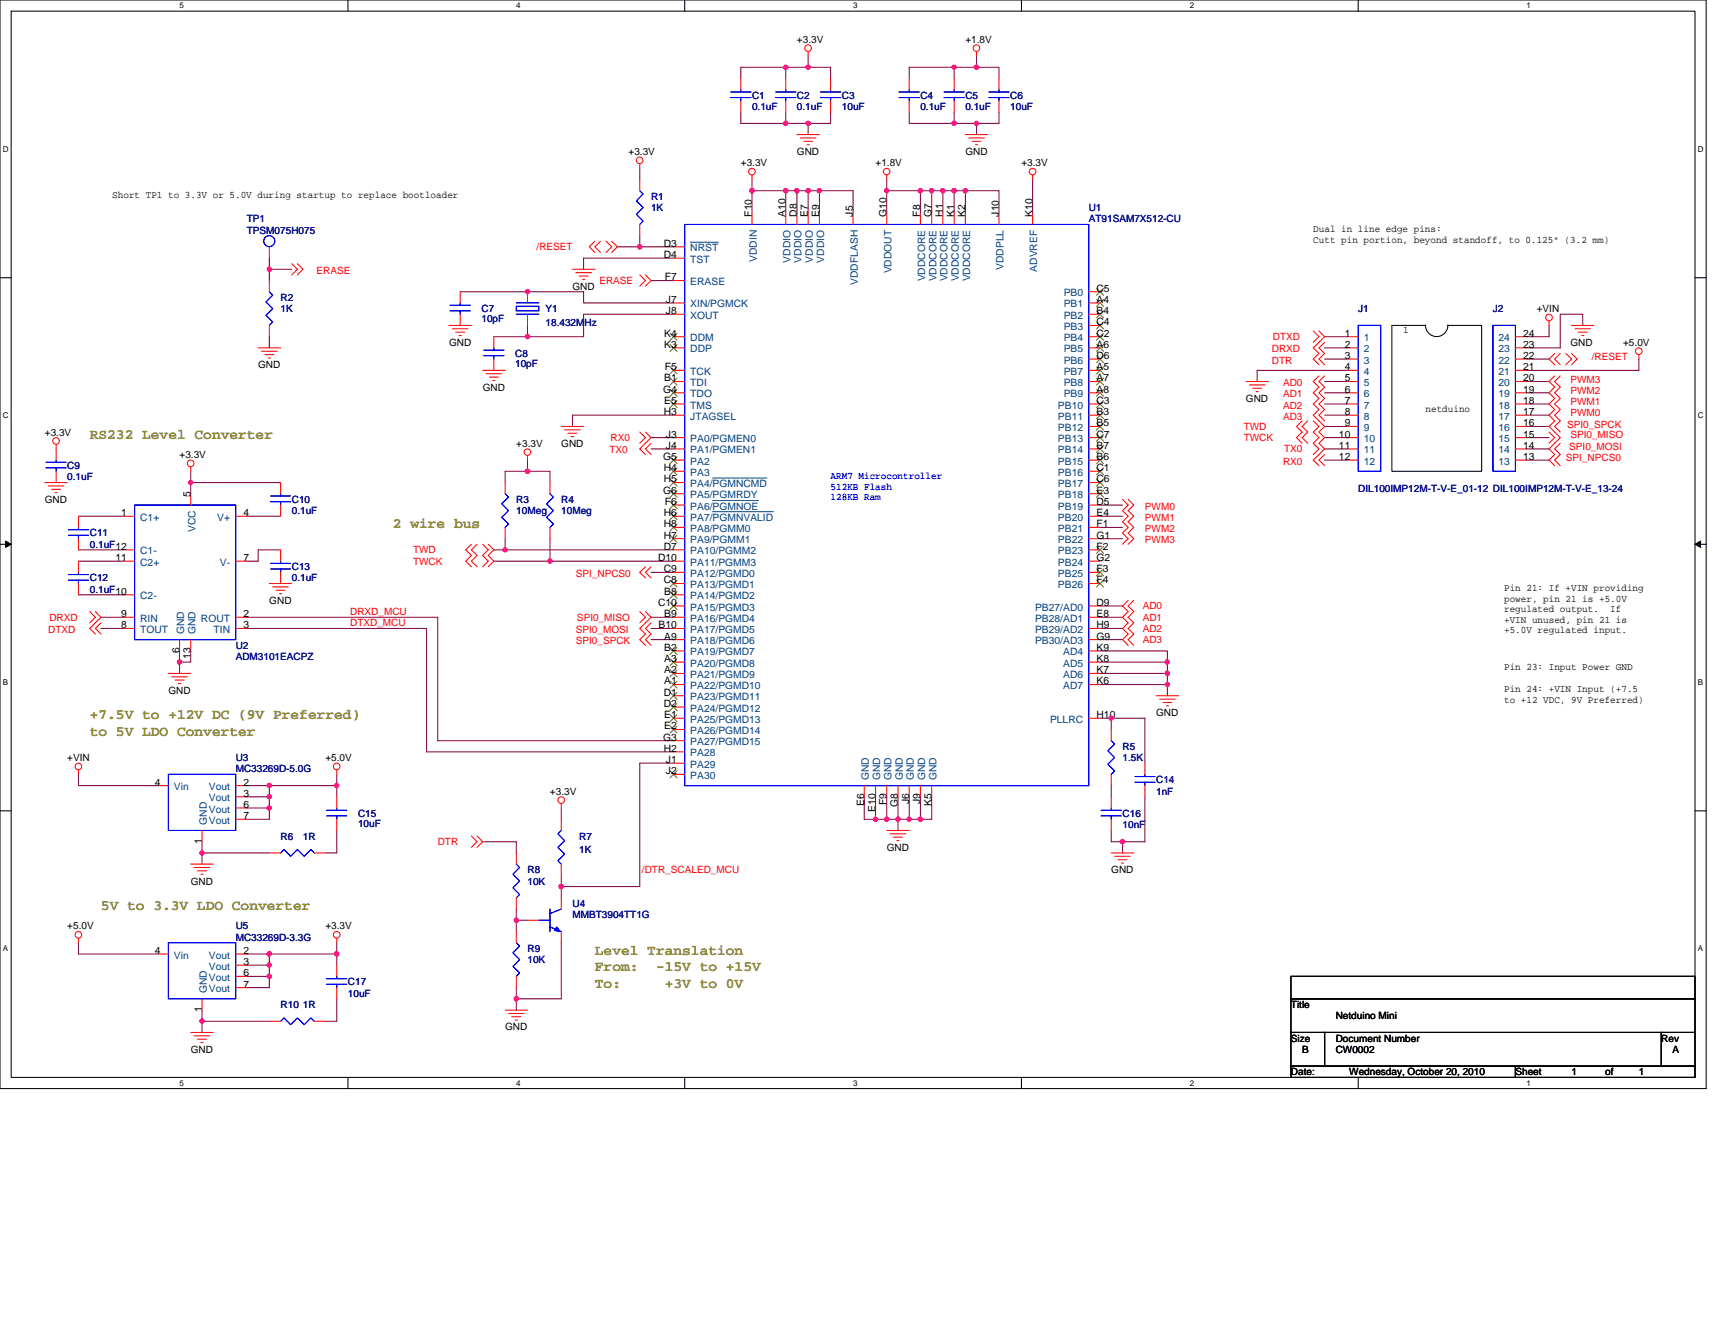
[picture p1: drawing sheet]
<svg xmlns="http://www.w3.org/2000/svg" width="279mm" height="216mm" viewBox="0 0 279 216" stroke-linecap="round" stroke-linejoin="round" font-family="sans-serif">
<defs><g id="words">
<g font-size="2.4" fill="#808000">
<text x="14.6" y="71.5">RS232 Level Converter</text>
<text x="64" y="86.1">2 wire bus</text>
<text x="14.6" y="117.2">+7.5V to +12V DC (9V Preferred)</text>
<text x="14.6" y="119.9">to 5V LDO Converter</text>
<text x="16.4" y="148.3">5V to 3.3V LDO Converter</text>
<text x="96.9" y="155.6">Level Translation</text>
<text x="96.9" y="158.3">From:</text>
<text x="96.9" y="161">To:</text>
<text x="106.9" y="158.3">-15V to +15V</text>
<text x="108.3" y="161">+3V to 0V</text>
</g>
<g font-size="1.7">
<text x="122.5" y="35.3" transform="rotate(-90 122.5 35.3)">F10</text>
<text x="128" y="35.3" transform="rotate(-90 128 35.3)">A10</text>
<text x="129.8" y="35.3" transform="rotate(-90 129.8 35.3)">D8</text>
<text x="131.6" y="35.3" transform="rotate(-90 131.6 35.3)">E7</text>
<text x="133.5" y="35.3" transform="rotate(-90 133.5 35.3)">E9</text>
<text x="139" y="35.3" transform="rotate(-90 139 35.3)">J5</text>
<text x="144.4" y="35.3" transform="rotate(-90 144.4 35.3)">G10</text>
<text x="149.9" y="35.3" transform="rotate(-90 149.9 35.3)">F8</text>
<text x="151.8" y="35.3" transform="rotate(-90 151.8 35.3)">G7</text>
<text x="153.6" y="35.3" transform="rotate(-90 153.6 35.3)">H1</text>
<text x="155.4" y="35.3" transform="rotate(-90 155.4 35.3)">K1</text>
<text x="157.2" y="35.3" transform="rotate(-90 157.2 35.3)">K2</text>
<text x="162.7" y="35.3" transform="rotate(-90 162.7 35.3)">J10</text>
<text x="168.2" y="35.3" transform="rotate(-90 168.2 35.3)">K10</text>
<text x="108.1" y="40.2">D3</text>
<text x="108.1" y="42">D4</text>
<text x="108.3" y="45.7">F7</text>
<text x="178.6" y="47.5">C5</text>
<text x="108.5" y="51.2">J8</text>
<text x="108.5" y="49.3">J7</text>
<text x="178.6" y="49.3">A4</text>
<text x="178.6" y="51.2">B4</text>
<text x="178.6" y="53">C4</text>
<text x="108.2" y="54.8">K4</text>
<text x="108.2" y="56.7">K3</text>
<text x="178.6" y="56.7">A6</text>
<text x="178.6" y="54.8">C2</text>
<text x="178.6" y="58.5">D6</text>
<text x="219.1" y="54.8">1</text>
<text x="219.1" y="56.7">2</text>
<text x="219.1" y="58.5">3</text>
<text x="248.2" y="58.5">22</text>
<text x="248.2" y="56.7">23</text>
<text x="248.2" y="54.8">24</text>
<text x="108" y="64">G4</text>
<text x="108.2" y="62.1">B1</text>
<text x="108.2" y="65.8">E5</text>
<text x="108.3" y="60.3">F5</text>
<text x="178.6" y="60.3">A5</text>
<text x="178.6" y="62.1">A7</text>
<text x="178.6" y="64">A8</text>
<text x="178.6" y="65.8">C3</text>
<text x="219.1" y="60.3">4</text>
<text x="219.1" y="62.1">5</text>
<text x="219.1" y="64">6</text>
<text x="219.1" y="65.8">7</text>
<text x="248.2" y="65.8">18</text>
<text x="248.2" y="64">19</text>
<text x="248.2" y="62.1">20</text>
<text x="248.2" y="60.3">21</text>
<text x="108.1" y="67.6">H3</text>
<text x="108.5" y="71.3">J3</text>
<text x="178.6" y="67.6">B3</text>
<text x="178.6" y="69.5">B5</text>
<text x="178.6" y="71.3">C7</text>
<text x="218.1" y="71.3">10</text>
<text x="219.1" y="67.6">8</text>
<text x="219.1" y="69.5">9</text>
<text x="248.2" y="71.3">15</text>
<text x="248.2" y="69.5">16</text>
<text x="248.2" y="67.6">17</text>
<text x="108" y="75">G5</text>
<text x="108.1" y="76.8">H4</text>
<text x="108.5" y="73.1">J4</text>
<text x="178.6" y="75">B6</text>
<text x="178.6" y="73.1">B7</text>
<text x="178.6" y="76.8">C1</text>
<text x="218.1" y="73.1">11</text>
<text x="218.1" y="75">12</text>
<text x="248.2" y="75">13</text>
<text x="248.2" y="73.1">14</text>
<text x="31.1" y="81" transform="rotate(-90 31.1 81)">5</text>
<text x="108" y="80.4">G6</text>
<text x="108.1" y="78.6">H5</text>
<text x="108.3" y="82.3">F6</text>
<text x="178.6" y="78.6">C6</text>
<text x="178.6" y="82.3">D5</text>
<text x="178.6" y="80.4">E3</text>
<text x="19.7" y="84.1">1</text>
<text x="39.7" y="84.1">4</text>
<text x="108.1" y="89.6">D7</text>
<text x="108.1" y="85.9">H8</text>
<text x="108.1" y="87.8">H7</text>
<text x="108.1" y="84.1">H6</text>
<text x="178.6" y="84.1">E4</text>
<text x="178.6" y="87.8">G1</text>
<text x="178.6" y="89.6">F2</text>
<text x="178.6" y="85.9">F1</text>
<text x="18.8" y="91.4">11</text>
<text x="39.7" y="91.4">7</text>
<text x="107.2" y="91.4">D10</text>
<text x="108.1" y="95.1">C8</text>
<text x="108.1" y="93.2">C9</text>
<text x="178.6" y="91.4">G2</text>
<text x="178.6" y="95.1">F4</text>
<text x="178.6" y="93.2">F3</text>
<text x="19.7" y="100.6">9</text>
<text x="39.7" y="100.6">2</text>
<text x="107.2" y="98.7">C10</text>
<text x="108.2" y="96.9">B8</text>
<text x="108.2" y="100.6">B9</text>
<text x="178.6" y="98.7">D9</text>
<text x="178.6" y="100.6">E8</text>
<text x="19.7" y="102.4">8</text>
<text x="29.2" y="106.4" transform="rotate(-90 29.2 106.4)">6</text>
<text x="31.1" y="107.4" transform="rotate(-90 31.1 107.4)">13</text>
<text x="39.7" y="102.4">3</text>
<text x="107.3" y="102.4">B10</text>
<text x="108.2" y="107.9">A3</text>
<text x="108.2" y="104.2">A9</text>
<text x="108.2" y="106">B2</text>
<text x="178.6" y="102.4">H9</text>
<text x="178.6" y="104.2">G9</text>
<text x="178.6" y="106">K9</text>
<text x="178.6" y="107.9">K8</text>
<text x="108.1" y="113.3">D1</text>
<text x="108.2" y="111.5">A1</text>
<text x="108.2" y="109.7">A2</text>
<text x="178.6" y="109.7">K7</text>
<text x="178.6" y="111.5">K6</text>
<text x="108.1" y="115.2">D2</text>
<text x="108.2" y="117">E1</text>
<text x="108.2" y="118.9">E2</text>
<text x="178.6" y="117">H10</text>
<text x="108" y="120.7">G3</text>
<text x="108.1" y="122.5">H2</text>
<text x="108.5" y="124.3">J1</text>
<text x="25.2" y="128">4</text>
<text x="39.7" y="128">2</text>
<text x="39.7" y="129.8">3</text>
<text x="39.7" y="131.6">6</text>
<text x="108.5" y="126.2">J2</text>
<text x="140.8" y="131.3" transform="rotate(-90 140.8 131.3)">E6</text>
<text x="144.4" y="131.2" transform="rotate(-90 144.4 131.2)">F9</text>
<text x="146.3" y="131.5" transform="rotate(-90 146.3 131.5)">G8</text>
<text x="148.1" y="131.1" transform="rotate(-90 148.1 131.1)">J6</text>
<text x="149.9" y="131.1" transform="rotate(-90 149.9 131.1)">J9</text>
<text x="151.8" y="131.3" transform="rotate(-90 151.8 131.3)">K5</text>
<text x="32.9" y="137.5" transform="rotate(-90 32.9 137.5)">1</text>
<text x="39.7" y="133.5">7</text>
<text x="142.6" y="132.3" transform="rotate(-90 142.6 132.3)">E10</text>
<text x="25.2" y="155.4">4</text>
<text x="39.7" y="155.4">2</text>
<text x="39.7" y="157.2">3</text>
<text x="39.7" y="159.1">6</text>
<text x="39.7" y="160.9">7</text>
<text x="32.9" y="165" transform="rotate(-90 32.9 165)">1</text>
</g>
<g font-size="1.7" fill="#004080">
<text x="112.5" y="41">NRST</text>
<text x="112.5" y="42.8">TST</text>
<text x="112.5" y="46.5">ERASE</text>
<text x="123.3" y="42.7" transform="rotate(-90 123.3 42.7)">VDDIN</text>
<text x="128.8" y="42.8" transform="rotate(-90 128.8 42.8)">VDDIO</text>
<text x="130.6" y="42.8" transform="rotate(-90 130.6 42.8)">VDDIO</text>
<text x="132.4" y="42.8" transform="rotate(-90 132.4 42.8)">VDDIO</text>
<text x="134.3" y="42.8" transform="rotate(-90 134.3 42.8)">VDDIO</text>
<text x="139.7" y="46.4" transform="rotate(-90 139.7 46.4)">VDDFLASH</text>
<text x="145.2" y="44.6" transform="rotate(-90 145.2 44.6)">VDDOUT</text>
<text x="150.7" y="45.9" transform="rotate(-90 150.7 45.9)">VDDCORE</text>
<text x="152.5" y="45.9" transform="rotate(-90 152.5 45.9)">VDDCORE</text>
<text x="154.4" y="45.9" transform="rotate(-90 154.4 45.9)">VDDCORE</text>
<text x="156.2" y="45.9" transform="rotate(-90 156.2 45.9)">VDDCORE</text>
<text x="158" y="45.9" transform="rotate(-90 158 45.9)">VDDCORE</text>
<text x="163.5" y="44" transform="rotate(-90 163.5 44)">VDDPLL</text>
<text x="169" y="44.3" transform="rotate(-90 169 44.3)">ADVREF</text>
<text x="112.5" y="51.9">XOUT</text>
<text x="112.5" y="50.1">XIN/PGMCK</text>
<text x="173.3" y="50.1">PB1</text>
<text x="173.3" y="51.9">PB2</text>
<text x="173.3" y="53.8">PB3</text>
<text x="173.3" y="48.3">PB0</text>
<text x="112.5" y="55.6">DDM</text>
<text x="112.5" y="57.4">DDP</text>
<text x="173.3" y="57.4">PB5</text>
<text x="173.3" y="55.6">PB4</text>
<text x="173.3" y="59.2">PB6</text>
<text x="222.2" y="55.6">1</text>
<text x="222.2" y="57.4">2</text>
<text x="222.2" y="59.2">3</text>
<text x="244.1" y="59.2">22</text>
<text x="244.1" y="57.4">23</text>
<text x="244.1" y="55.6">24</text>
<text x="112.5" y="62.9">TDI</text>
<text x="112.5" y="64.7">TDO</text>
<text x="112.5" y="61.1">TCK</text>
<text x="173.3" y="61.1">PB7</text>
<text x="173.3" y="62.9">PB8</text>
<text x="173.3" y="64.7">PB9</text>
<text x="222.2" y="61.1">4</text>
<text x="222.2" y="62.9">5</text>
<text x="222.2" y="64.7">6</text>
<text x="244.1" y="64.7">19</text>
<text x="244.1" y="62.9">20</text>
<text x="244.1" y="61.1">21</text>
<text x="112.5" y="66.6">TMS</text>
<text x="112.5" y="68.4">JTAGSEL</text>
<text x="172.4" y="68.4">PB11</text>
<text x="172.4" y="70.2">PB12</text>
<text x="172.4" y="66.6">PB10</text>
<text x="222.2" y="66.6">7</text>
<text x="222.2" y="68.4">8</text>
<text x="222.2" y="70.2">9</text>
<text x="244.1" y="70.2">16</text>
<text x="244.1" y="68.4">17</text>
<text x="244.1" y="66.6">18</text>
<text x="112.5" y="73.9">PA1/PGMEN1</text>
<text x="112.5" y="72.1">PA0/PGMEN0</text>
<text x="112.5" y="77.5">PA3</text>
<text x="112.5" y="75.7">PA2</text>
<text x="172.4" y="75.7">PB15</text>
<text x="172.4" y="73.9">PB14</text>
<text x="172.4" y="77.5">PB16</text>
<text x="172.4" y="72.1">PB13</text>
<text x="222.2" y="72.1">10</text>
<text x="222.2" y="73.9">11</text>
<text x="222.2" y="75.7">12</text>
<text x="244.1" y="75.7">13</text>
<text x="244.1" y="73.9">14</text>
<text x="244.1" y="72.1">15</text>
<text x="112.5" y="79.4">PA4/PGMNCMD</text>
<text x="112.5" y="81.2">PA5/PGMRDY</text>
<text x="112.5" y="83">PA6/PGMNOE</text>
<text x="172.4" y="79.4">PB17</text>
<text x="172.4" y="83">PB19</text>
<text x="172.4" y="81.2">PB18</text>
<text x="22.8" y="84.9">C1+</text>
<text x="31.8" y="86.7" transform="rotate(-90 31.8 86.7)">VCC</text>
<text x="35.4" y="84.9">V+</text>
<text x="112.5" y="86.7">PA8/PGMM0</text>
<text x="112.5" y="88.5">PA9/PGMM1</text>
<text x="112.5" y="84.9">PA7/PGMNVALID</text>
<text x="172.4" y="84.9">PB20</text>
<text x="172.4" y="88.5">PB22</text>
<text x="172.4" y="86.7">PB21</text>
<text x="22.8" y="92.2">C2+</text>
<text x="22.8" y="90.3">C1-</text>
<text x="35.8" y="92.2">V-</text>
<text x="112.5" y="95.8">PA13/PGMD1</text>
<text x="112.5" y="94">PA12/PGMD0</text>
<text x="112.5" y="90.3">PA10/PGMM2</text>
<text x="112.5" y="92.2">PA11/PGMM3</text>
<text x="172.4" y="92.2">PB24</text>
<text x="172.4" y="95.8">PB26</text>
<text x="172.4" y="94">PB25</text>
<text x="172.4" y="90.3">PB23</text>
<text x="22.8" y="101.3">RIN</text>
<text x="22.8" y="97.7">C2-</text>
<text x="32.7" y="101.3">ROUT</text>
<text x="112.5" y="97.7">PA14/PGMD2</text>
<text x="112.5" y="101.3">PA16/PGMD4</text>
<text x="112.5" y="99.5">PA15/PGMD3</text>
<text x="168.6" y="99.5">PB27/AD0</text>
<text x="168.6" y="101.3">PB28/AD1</text>
<text x="22.8" y="103.1">TOUT</text>
<text x="30" y="103.3" transform="rotate(-90 30 103.3)">GND</text>
<text x="31.8" y="103.3" transform="rotate(-90 31.8 103.3)">GND</text>
<text x="34.8" y="103.1">TIN</text>
<text x="112.5" y="105">PA18/PGMD6</text>
<text x="112.5" y="106.8">PA19/PGMD7</text>
<text x="112.5" y="103.1">PA17/PGMD5</text>
<text x="168.6" y="103.1">PB29/AD2</text>
<text x="168.6" y="105">PB30/AD3</text>
<text x="173.2" y="106.8">AD4</text>
<text x="112.5" y="112.3">PA22/PGMD10</text>
<text x="112.5" y="110.5">PA21/PGMD9</text>
<text x="112.5" y="108.6">PA20/PGMD8</text>
<text x="173.2" y="108.6">AD5</text>
<text x="173.2" y="110.5">AD6</text>
<text x="173.2" y="112.3">AD7</text>
<text x="112.5" y="114.1">PA23/PGMD11</text>
<text x="112.5" y="116">PA24/PGMD12</text>
<text x="112.5" y="117.8">PA25/PGMD13</text>
<text x="112.5" y="119.6">PA26/PGMD14</text>
<text x="171.1" y="117.8">PLLRC</text>
<text x="112.5" y="125.1">PA29</text>
<text x="112.5" y="123.3">PA28</text>
<text x="112.5" y="121.4">PA27/PGMD15</text>
<text x="28.3" y="128.8">Vin</text>
<text x="34" y="128.8">Vout</text>
<text x="34" y="130.6">Vout</text>
<text x="112.5" y="126.9">PA30</text>
<text x="141.6" y="127.1" transform="rotate(-90 141.6 127.1)">GND</text>
<text x="143.4" y="127.1" transform="rotate(-90 143.4 127.1)">GND</text>
<text x="145.2" y="127.1" transform="rotate(-90 145.2 127.1)">GND</text>
<text x="147.1" y="127.1" transform="rotate(-90 147.1 127.1)">GND</text>
<text x="148.9" y="127.1" transform="rotate(-90 148.9 127.1)">GND</text>
<text x="150.7" y="127.1" transform="rotate(-90 150.7 127.1)">GND</text>
<text x="152.5" y="127.1" transform="rotate(-90 152.5 127.1)">GND</text>
<text x="33.7" y="134.4" transform="rotate(-90 33.7 134.4)">GND</text>
<text x="34" y="132.4">Vout</text>
<text x="34" y="134.2">Vout</text>
<text x="28.3" y="156.2">Vin</text>
<text x="33.7" y="161.8" transform="rotate(-90 33.7 161.8)">GND</text>
<text x="34" y="156.2">Vout</text>
<text x="34" y="158">Vout</text>
<text x="34" y="159.8">Vout</text>
<text x="34" y="161.7">Vout</text>
</g>
<g font-size="1.6">
<text x="129.8" y="7">+3.3V</text>
<text x="157.3" y="7">+1.8V</text>
<text x="102.4" y="25.3">+3.3V</text>
<text x="120.7" y="27.1">+3.3V</text>
<text x="129.8" y="25.3">GND</text>
<text x="142.6" y="27.1">+1.8V</text>
<text x="157.3" y="25.3">GND</text>
<text x="166.4" y="27.1">+3.3V</text>
<text x="18.3" y="32.3">Short TP1 to 3.3V or 5.0V during startup to replace bootloader</text>
<text x="214" y="37.8">Dual in line edge pins:</text>
<text x="214" y="39.6">Cutt pin portion, beyond standoff, to 0.125&quot; (3.2 mm)</text>
<text x="93.3" y="47.2">GND</text>
<text x="250.4" y="50.8">+VIN</text>
<text x="42.1" y="60">GND</text>
<text x="73.2" y="56.3">GND</text>
<text x="228.6" y="54.3">1</text>
<text x="255.8" y="56.3">GND</text>
<text x="264.4" y="56.3">+5.0V</text>
<text x="78.6" y="63.6">GND</text>
<text x="203" y="65.5">GND</text>
<text x="7.3" y="71">+3.3V</text>
<text x="232.2" y="67.1">netduino</text>
<text x="29.3" y="74.6">+3.3V</text>
<text x="84.1" y="72.8">+3.3V</text>
<text x="91.4" y="72.8">GND</text>
<text x="7.3" y="81.9">GND</text>
<text x="43.9" y="98.4">GND</text>
<text x="245" y="96.4">Pin 21: If +VIN providing</text>
<text x="245" y="98.1">power, pin 21 is +5.0V</text>
<text x="245" y="99.8">regulated output.</text>
<text x="245" y="101.5">+VIN unused, pin 21 is</text>
<text x="262.3" y="99.8">If</text>
<text x="245" y="103.2">+5.0V regulated input.</text>
<text x="27.4" y="113">GND</text>
<text x="245" y="112.8">Pin 24: +VIN Input (+7.5</text>
<text x="245" y="109.2">Pin 23: Input Power GND</text>
<text x="188.4" y="116.7">GND</text>
<text x="245" y="114.5">to +12 VDC, 9V Preferred)</text>
<text x="11" y="124">+VIN</text>
<text x="53" y="124">+5.0V</text>
<text x="89.6" y="129.5">+3.3V</text>
<text x="144.5" y="138.6">GND</text>
<text x="181" y="142.3">GND</text>
<text x="31.1" y="144.1">GND</text>
<text x="11" y="151.4">+5.0V</text>
<text x="53" y="151.4">+3.3V</text>
<text x="82.3" y="167.9">GND</text>
<text x="210.3" y="164.2">Title</text>
<text x="217.6" y="166.1">Netduino Mini</text>
<text x="31.1" y="171.6">GND</text>
<text x="210.3" y="169.7">Size</text>
<text x="212.1" y="171.6">B</text>
<text x="217.6" y="169.7">Document Number</text>
<text x="217.6" y="171.6">CW0002</text>
<text x="270.7" y="169.7">Rev</text>
<text x="272.5" y="171.6">A</text>
<text x="210.3" y="175.2">Date:</text>
<text x="219.8" y="175.2">Wednesday, October 20, 2010</text>
<text x="246.9" y="175.2">Sheet</text>
<text x="256" y="175.2">1</text>
<text x="261.5" y="175.2">of</text>
<text x="267" y="175.2">1</text>
</g>
<g font-size="1.6" fill="#000080">
<text x="122.5" y="16.1">C1</text>
<text x="122.5" y="17.9">0.1uF</text>
<text x="129.8" y="16.1">C2</text>
<text x="129.8" y="17.9">0.1uF</text>
<text x="137.2" y="16.1">C3</text>
<text x="137.2" y="17.9">10uF</text>
<text x="149.9" y="16.1">C4</text>
<text x="149.9" y="17.9">0.1uF</text>
<text x="157.3" y="16.1">C5</text>
<text x="157.3" y="17.9">0.1uF</text>
<text x="164.6" y="16.1">C6</text>
<text x="164.6" y="17.9">10uF</text>
<text x="106.1" y="32.6">R1</text>
<text x="106.1" y="34.4">1K</text>
<text x="177.4" y="34.4">U1</text>
<text x="40.2" y="36.2">TP1</text>
<text x="40.2" y="38.1">TPSM075H075</text>
<text x="177.4" y="36.2">AT91SAM7X512-CU</text>
<text x="45.7" y="49">R2</text>
<text x="45.7" y="50.8">1K</text>
<text x="78.4" y="50.8">C7</text>
<text x="78.4" y="52.5">10pF</text>
<text x="88.9" y="50.8">Y1</text>
<text x="88.9" y="53">18.432MHz</text>
<text x="221.3" y="50.8">J1</text>
<text x="243.2" y="50.8">J2</text>
<text x="83.9" y="58.2">C8</text>
<text x="83.9" y="59.8">10pF</text>
<text x="11" y="76.5">C9</text>
<text x="11" y="78.3">0.1uF</text>
<text x="47.5" y="81.9">C10</text>
<text x="47.5" y="83.8">0.1uF</text>
<text x="84.1" y="81.9">R3</text>
<text x="84.1" y="83.8">10Meg</text>
<text x="91.4" y="81.9">R4</text>
<text x="91.4" y="83.8">10Meg</text>
<text x="221.3" y="80.1">DIL100IMP12M-T-V-E_01-12 DIL100IMP12M-T-V-E_13-24</text>
<text x="14.6" y="87.4">C11</text>
<text x="14.6" y="89.3">0.1uF12</text>
<text x="14.6" y="94.7">C12</text>
<text x="47.5" y="92.9">C13</text>
<text x="47.5" y="94.7">0.1uF</text>
<text x="14.6" y="96.6">0.1uF10</text>
<text x="38.4" y="105.7">U2</text>
<text x="38.4" y="107.5">ADM3101EACPZ</text>
<text x="38.4" y="124">U3</text>
<text x="38.4" y="125.8">MC33269D-5.0G</text>
<text x="182.9" y="122.2">R5</text>
<text x="182.9" y="124">1.5K</text>
<text x="188.4" y="127.7">C14</text>
<text x="188.4" y="129.5">1nF</text>
<text x="45.7" y="136.8">R6</text>
<text x="49.4" y="136.8">1R</text>
<text x="58.3" y="133.1">C15</text>
<text x="58.3" y="134.8">10uF</text>
<text x="94.4" y="136.8">R7</text>
<text x="182.9" y="133.1">C16</text>
<text x="182.9" y="135">10nF</text>
<text x="85.9" y="142.3">R8</text>
<text x="94.4" y="139">1K</text>
<text x="85.9" y="144.1">10K</text>
<text x="93.3" y="147.8">U4</text>
<text x="93.3" y="149.6">MMBT3904TT1G</text>
<text x="38.4" y="151.4">U5</text>
<text x="38.4" y="153.3">MC33269D-3.3G</text>
<text x="85.9" y="155.1">R9</text>
<text x="56.7" y="160.6">C17</text>
<text x="85.9" y="156.9">10K</text>
<text x="45.7" y="164.2">R10 1R</text>
<text x="56.7" y="162.4">10uF</text>
</g>
<g font-size="1.6" fill="#f00">
<text x="87.4" y="40.8">/RESET</text>
<text x="51.6" y="44.6">ERASE</text>
<text x="97.6" y="46.3">ERASE</text>
<text x="207.2" y="57.4">DRXD</text>
<text x="207.2" y="59.3">DTR</text>
<text x="207.4" y="55.4">DTXD</text>
<text x="259.3" y="58.7">/RESET</text>
<text x="209" y="62.9">AD0</text>
<text x="209" y="64.7">AD1</text>
<text x="255.8" y="64.2">PWM2</text>
<text x="255.8" y="62.4">PWM3</text>
<text x="99.5" y="71.9">RX0</text>
<text x="202.6" y="71.9">TWCK</text>
<text x="202.6" y="70.1">TWD</text>
<text x="209" y="66.6">AD2</text>
<text x="209" y="68.4">AD3</text>
<text x="255.3" y="69.7">SPI0_SPCK</text>
<text x="255.8" y="71.3">SPI0_MISO</text>
<text x="255.8" y="67.9">PWM0</text>
<text x="255.8" y="66">PWM1</text>
<text x="99.3" y="73.9">TX0</text>
<text x="209" y="75.7">RX0</text>
<text x="209.2" y="73.7">TX0</text>
<text x="255.1" y="75.2">SPI_NPCS0</text>
<text x="255.7" y="73.3">SPI0_MOSI</text>
<text x="186.5" y="83">PWM0</text>
<text x="186.5" y="84.9">PWM1</text>
<text x="186.5" y="86.7">PWM2</text>
<text x="186.5" y="88.5">PWM3</text>
<text x="67.3" y="90.2">TWD</text>
<text x="67.3" y="92">TWCK</text>
<text x="93.8" y="94">SPI_NPCS0</text>
<text x="8" y="101.1">DRXD</text>
<text x="57" y="100.2">DRXD_MCU</text>
<text x="94" y="101.1">SPI0_MISO</text>
<text x="186.2" y="99.3">AD0</text>
<text x="186.2" y="101.1">AD1</text>
<text x="7.9" y="103.1">DTXD</text>
<text x="57" y="102">DTXD_MCU</text>
<text x="93.8" y="103.1">SPI0_MOSI</text>
<text x="93.8" y="105">SPI0_SPCK</text>
<text x="186.2" y="103">AD2</text>
<text x="186.2" y="104.8">AD3</text>
<text x="71.3" y="137.7">DTR</text>
<text x="104.6" y="142.3">/DTR_SCALED_MCU</text>
</g>
<g font-size="1.6" fill="#00f">
<text x="135.3" y="78.1">ARM7 Microcontroller</text>
<text x="135.3" y="79.8">512KB Flash</text>
<text x="135.3" y="81.5">128KB Ram</text>
</g>
<g font-size="1.3">
<text x="29.3" y="1.4">5</text>
<text x="84.1" y="1.4">4</text>
<text x="139" y="1.4">3</text>
<text x="193.8" y="1.4">2</text>
<text x="248.7" y="1.4">1</text>
<text x=".5" y="24.7">D</text>
<text x="276.6" y="24.7">D</text>
<text x=".5" y="68.2">C</text>
<text x="276.6" y="68.2">C</text>
<text x=".5" y="111.6">B</text>
<text x="276.6" y="111.6">B</text>
<text x=".5" y="155">A</text>
<text x="276.6" y="155">A</text>
<text x="29.3" y="176.9">5</text>
<text x="84.1" y="176.9">4</text>
<text x="139" y="176.9">3</text>
<text x="193.8" y="176.9">2</text>
<text x="248.7" y="176.9">1</text>
</g>
</g></defs>
<path d="M0 0h278v177.4h-278zM1.8 1.8h274.3v173.8h-274.3z" fill="none" stroke="#000" stroke-width=".17"/>
<g fill="#fff">
<path d="M29.3 .2h.7v1.5h-.7z"/>
<path d="M29.3 175.7h.7v1.5h-.7z"/>
</g>
<path d="M56.7 0v1.8M56.7 175.6v1.8" fill="none" stroke="#000" stroke-width=".17"/>
<g fill="#fff">
<path d="M84.1 .2h.7v1.5h-.7z"/>
<path d="M84.1 175.7h.7v1.5h-.7z"/>
</g>
<path d="M111.5 0v1.8M111.5 175.6v1.8" fill="none" stroke="#000" stroke-width=".17"/>
<g fill="#fff">
<path d="M139 .2h.7v1.5h-.7z"/>
<path d="M139 175.7h.7v1.5h-.7z"/>
</g>
<path d="M166.4 0v1.8M166.4 175.6v1.8" fill="none" stroke="#000" stroke-width=".17"/>
<g fill="#fff">
<path d="M193.8 .2h.8v1.5h-.8z"/>
<path d="M193.8 175.7h.8v1.5h-.8z"/>
</g>
<path d="M221.3 0v1.8M221.3 175.6v1.8" fill="none" stroke="#000" stroke-width=".17"/>
<g fill="#fff">
<path d="M248.7 .2h.7v1.5h-.7z"/>
<path d="M248.7 175.7h.7v1.5h-.7z"/>
<path d="M.5 23.5h.9v1.5h-.9z"/>
<path d="M276.6 23.5h1v1.5h-1z"/>
<path d="M.5 67h.9v1.4h-.9z"/>
<path d="M276.6 67h1v1.4h-1z"/>
</g>
<path d="M0 45.3h1.8M276.1 45.3h1.9" fill="none" stroke="#000" stroke-width=".17"/>
<g fill="#fff">
<path d="M.5 110.4h.8v1.5h-.8z"/>
<path d="M276.6 110.4h.9v1.5h-.9z"/>
</g>
<path d="M0 88.7h1.8M276.1 88.7h1.9" fill="none" stroke="#000" stroke-width=".17"/>
<path d="M.9 88.2l.9 .5-.9 .5zM276.1 88.7l1-.5v1z" fill="#000" stroke="#000" stroke-width=".16"/>
<g fill="#fff">
<path d="M.5 153.8h.8v1.5h-.8z"/>
<path d="M276.6 153.8h.9v1.5h-.9z"/>
</g>
<path d="M232.2 53a1.82 1.82 0 0 0 1.9 1.8 1.82 1.82 0 0 0 1.8-1.8M232.2 53h-5.4v23.8h14.6v-23.8h-5.5M0 132.1h1.8M276.1 132.1h1.9M210.3 159.1h65.8v3.7h-65.8zM210.3 162.8h65.8v5.4h-65.8zM210.3 168.2h5.5v5.5h-5.5zM210.3 173.7h36.6v1.9h-36.6zM215.8 168.2h54.9v5.5h-54.9zM246.9 173.7h29.2v1.9h-29.2zM270.7 168.2h5.4v5.5h-5.4z" fill="none" stroke="#000" stroke-width=".17"/>
<g fill="none" stroke="#800040" stroke-width=".17">
<path d="M120.7 18.3v1.8h7.3M128 18.3v1.8M128 11h3.7M128 11v1.8M128 11h-7.3v1.8M131.7 11h3.6v1.8M131.7 9.1v1.9M135.3 18.3v1.8h-3.6M148.1 18.3v1.8h7.3M155.4 11h3.7M155.4 11h-7.3v1.8M155.4 11v1.8"/>
<path d="M155.4 18.3v1.8M159.1 11h3.7v1.8M159.1 9.1v1.9M162.8 18.3v1.8h-3.7M104.2 27.4v1.9M104.2 38.4v1.8M122.5 29.3v1.8M122.5 31.1v3.6M122.5 31.1h5.5M128 20.1h3.7M128 31.1v3.6M128 31.1h1.8"/>
<path d="M129.8 31.1v3.6M129.8 31.1h1.9M131.7 20.1v1.8M131.7 31.1v3.6M131.7 31.1h1.8M133.5 31.1h5.5v3.6M133.5 31.1v3.6M144.5 29.3v1.8M144.5 31.1v3.6M144.5 31.1h5.4v3.6M149.9 31.1h1.9M151.8 31.1v3.6"/>
<path d="M151.8 31.1h3.6M153.6 31.1v3.6M155.4 31.1h1.9M155.4 31.1v3.6M155.4 20.1h3.7M157.3 31.1v3.6M157.3 31.1h5.5v3.6M159.1 20.1v1.8M168.2 29.3v5.4M43.9 54.9v1.8M43.9 43.9v1.8M43.9 43.9h3.6"/>
<path d="M43.9 42.1v1.8M75 47.5h20.1v1.9h14.6M80.5 54.9h5.4M85.9 53v1.9M100.6 40.2h3.6M104.2 40.2h5.5M106.1 45.7h3.6M109.7 42.1h-14.6v1.8M109.7 51.2h-14.6v3.7h-9.2M215.8 54.9h3.7M215.8 56.7h3.7M215.8 58.5h3.7"/>
<path d="M248.7 58.5h3.7M252.4 53v1.9h-3.7M257.9 53v-1.8h-3.7v5.5h-5.5M267 58.5v1.8h-18.3M31.1 76.8v1.8M31.1 78.6h14.6M31.1 78.6v1.9M85.9 76.8h3.7v1.8M85.9 75v1.8M85.9 76.8h-3.6v1.8M106.1 71.3h3.6M106.1 73.2h3.6"/>
<path d="M109.7 67.6h-16.4v1.9M215.8 62.2h3.7M215.8 64h3.7M215.8 65.8h3.7M215.8 67.6h3.7M215.8 71.3h3.7M215.8 69.5h3.7M215.8 73.2h3.7M215.8 75h3.7M219.5 60.3h-14.7v1.9M248.7 67.6h3.7M248.7 65.8h3.7"/>
<path d="M248.7 64h3.7M248.7 62.2h3.7M248.7 71.3h3.7M248.7 73.2h3.7M248.7 75h3.7M248.7 69.5h3.7M12.8 96.9h7.3M12.8 84.1h7.3M12.8 89.6h7.3M12.8 91.4h7.3M40.2 84.1h5.5M45.7 89.6h-3.6v1.8h-1.9"/>
<path d="M80.5 91.4h9.1M80.5 89.6h1.8M82.3 87.8v1.8M82.3 89.6h27.4M89.6 91.4h20.1M89.6 87.8v3.6M106.1 93.3h3.6M179.2 84.1h3.7M179.2 85.9h3.7M179.2 87.8h3.7M179.2 98.7h3.7M179.2 82.3h3.7"/>
<path d="M16.4 102.4h3.7M16.4 100.6h3.7M29.3 107.9v1.8M29.3 106.1v1.8h1.8v-1.8M40.2 102.4h29.3v20.1h40.2M40.2 100.6h31.1v20.1h38.4M106.1 100.6h3.6M106.1 102.4h3.6M106.1 104.2h3.6M179.2 109.7h11M179.2 111.5h11v1.9M179.2 107.9h11v1.8"/>
<path d="M179.2 117h1.8M179.2 106.1h11v1.8M179.2 100.6h3.7M179.2 102.4h3.7M179.2 104.2h3.7M181 117h5.5v7.4M181 117v1.9M190.2 109.7v1.8M12.8 126.2v1.8h12.8M32.9 137.2v1.8M32.9 139v1.8M32.9 139h11"/>
<path d="M40.2 131.7h3.7M40.2 128h3.7M40.2 129.8h3.7M43.9 129.8v1.9M43.9 128v1.8M43.9 128h11M43.9 131.7v1.8h-3.7M54.9 126.2v1.8M54.9 128v1.8M54.9 135.3v3.7h-1.9M78.6 137.2h5.5v1.8M91.4 131.7v1.8"/>
<path d="M109.7 124.4h-5.5v20.1h-12.8M140.8 129.8v3.7h1.8M142.6 129.8v3.7M142.6 133.5h1.9M144.5 129.8v3.7M144.5 133.5h1.8M146.3 133.5v1.8M146.3 129.8v3.7M146.3 133.5h1.8M148.1 129.8v3.7M148.1 133.5h1.8M149.9 129.8v3.7"/>
<path d="M151.8 129.8v3.7h-1.9M181 135.3v1.9h1.9M181 128v1.8M182.9 137.2v1.8M186.5 129.8v7.4h-3.6M12.8 153.6v1.8h12.8M40.2 157.3h3.7M40.2 155.4h3.7M40.2 159.1h3.7M43.9 157.3v1.8M43.9 155.4v1.9M43.9 155.4h11"/>
<path d="M43.9 159.1v1.8h-3.7M54.9 155.4v1.9M54.9 153.6v1.8M84.1 148.1v1.8M84.1 149.9v1.9M84.1 149.9h1.8M91.4 153.6v9.2h-7.3M91.4 142.6v3.7M32.9 166.4h11M32.9 164.6v1.8M32.9 166.4v1.8M54.9 162.8v3.6h-1.9"/>
<path d="M84.1 160.9v1.9M84.1 162.8v1.8"/>
</g>
<g fill="#f0f" stroke="#f0f" stroke-width=".17">
<circle cx="190.2" cy="109.7" r=".36"/>
<circle cx="131.7" cy="11" r=".36"/>
<circle cx="128" cy="20.1" r=".36"/>
<circle cx="131.7" cy="20.1" r=".36"/>
<circle cx="89.6" cy="91.4" r=".36"/>
<circle cx="190.2" cy="107.9" r=".35"/>
<circle cx="85.9" cy="76.8" r=".36"/>
<circle cx="82.3" cy="89.6" r=".36"/>
<circle cx="54.8" cy="155.4" r=".36"/>
<circle cx="32.9" cy="139" r=".35"/>
<circle cx="32.9" cy="166.4" r=".35"/>
<circle cx="159.1" cy="20.1" r=".36"/>
<circle cx="155.4" cy="20.1" r=".36"/>
<circle cx="159.1" cy="11" r=".36"/>
<circle cx="155.4" cy="11" r=".36"/>
<circle cx="128" cy="11" r=".36"/>
<circle cx="29.2" cy="107.9" r=".35"/>
<circle cx="104.2" cy="40.2" r=".36"/>
<circle cx="122.5" cy="31.1" r=".36"/>
<circle cx="129.8" cy="31.1" r=".36"/>
<circle cx="128" cy="31.1" r=".36"/>
<circle cx="133.5" cy="31.1" r=".36"/>
<circle cx="131.7" cy="31.1" r=".36"/>
<circle cx="151.8" cy="31.1" r=".36"/>
<circle cx="149.9" cy="31.1" r=".36"/>
<circle cx="153.6" cy="31.1" r=".36"/>
<circle cx="155.4" cy="31.1" r=".36"/>
<circle cx="157.2" cy="31.1" r=".36"/>
<circle cx="142.6" cy="133.5" r=".35"/>
<circle cx="144.4" cy="133.5" r=".35"/>
<circle cx="148.1" cy="133.5" r=".35"/>
<circle cx="146.3" cy="133.5" r=".36"/>
<circle cx="149.9" cy="133.5" r=".36"/>
<circle cx="43.9" cy="43.9" r=".35"/>
<circle cx="85.9" cy="47.5" r=".36"/>
<circle cx="85.9" cy="54.8" r=".36"/>
<circle cx="43.9" cy="155.4" r=".36"/>
<circle cx="54.8" cy="128" r=".36"/>
<circle cx="31.1" cy="78.6" r=".36"/>
<circle cx="43.9" cy="128" r=".36"/>
<circle cx="181" cy="117" r=".35"/>
<circle cx="91.4" cy="144.4" r=".36"/>
<circle cx="182.9" cy="137.1" r=".36"/>
<circle cx="43.9" cy="129.8" r=".35"/>
<circle cx="43.9" cy="131.7" r=".36"/>
<circle cx="190.2" cy="111.5" r=".35"/>
<circle cx="144.4" cy="31.1" r=".36"/>
<circle cx="84.1" cy="149.9" r=".36"/>
<circle cx="43.9" cy="159.1" r=".36"/>
<circle cx="43.9" cy="157.3" r=".35"/>
<circle cx="84.1" cy="162.7" r=".35"/>
</g>
<g fill="none" stroke="#f00" stroke-width=".17">
<path d="M120.7 12.8v1.8M120.7 16.4v1.9M128 12.8v1.8M128 16.4v1.9M131.7 8.4v.7M135.3 12.8v1.8M135.3 16.4v1.9M148.1 12.8v1.8M148.1 16.4v1.9M155.4 12.8v1.8M155.4 16.4v1.9M159.1 8.4v.7"/>
<path d="M162.8 12.8v1.8M162.8 16.4v1.9M96.9 39.3l-.9 .9 .9 .9M97.8 39.3l-.9 .9 .9 .9M98.7 39.3l1 .9-1 .9M99.7 39.3l.9 .9-.9 .9M104.2 26.7v.7M104.2 29.3v1.8M104.2 36.6v1.8M122.5 28.5v.8M122.5 34.7v1.9M128 34.7v1.9"/>
<path d="M129.8 21.9h3.7M129.8 34.7v1.9M130.4 22.5h2.5M130.9 23h1.5M131.5 23.6h.3M131.7 34.7v1.9M133.5 34.7v1.9M139 34.7v1.9M144.5 28.5v.8M144.5 34.7v1.9M149.9 34.7v1.9M151.8 34.7v1.9"/>
<path d="M153.6 34.7v1.9M155.4 34.7v1.9M157.3 21.9h3.6M157.3 34.7v1.9M157.8 22.5h2.6M158.4 23h1.4M158.9 23.6h.4M162.8 34.7v1.9M168.2 28.5v.8M168.2 34.7v1.9M42.1 56.7h3.6M42.6 57.2h2.6"/>
<path d="M43.2 57.8h1.4M43.7 58.3h.4M43.9 40.2v1.9M43.9 45.7v1.8M43.9 53v1.9M47.5 43l1 .9-1 .9M48.5 43l.9 .9-.9 .9M73.2 53h3.6M73.7 53.6h2.5M74.2 54.1h1.5M74.8 54.7h.4M75 47.5v1.9"/>
<path d="M75 51.2v1.8M80.5 54.9v1.8M80.5 58.5v1.8M85.9 47.5v1.9M85.9 51.2v1.8M93.3 43.9h3.6M93.8 44.4h2.6M94.4 45h1.4M94.9 45.5h.4M104.2 44.8l1 .9-1 .9M105.2 44.8l.9 .9-.9 .9M109.7 49.4h1.8"/>
<path d="M109.7 56.7h1.8M109.7 51.2h1.8M109.7 54.9h1.8M109.7 40.2h1.8M109.7 42.1h1.8M109.7 45.7h1.8M177.4 49.4h1.8M177.4 56.7h1.8M177.4 51.2h1.8M177.4 54.9h1.8M177.4 53h1.8M177.4 47.5h1.8"/>
<path d="M177.4 58.5h1.8M214 53.9l.9 1-.9 .9M214.9 53.9l.9 1-1.8 1.8 .9 .9-.9 .9 .9 .9M215.8 55.8l-.9 .9 .9 .9-.9 .9 .9 .9M219.5 56.7h1.8M219.5 54.9h1.8M219.5 58.5h1.8M246.9 56.7h1.8M246.9 54.9h1.8M246.9 58.5h1.8M252.4 52.3v.7M253.3 57.6l-.9 .9 .9 .9"/>
<path d="M254.2 57.6l-.9 .9 .9 .9M255.1 57.6l.9 .9-.9 .9M256 53h3.7M256 57.6l.9 .9-.9 .9M256.6 53.6h2.5M257.1 54.1h1.5M257.7 54.7h.3M267 57.8v.7M7.3 78.6h3.7M7.9 79.2h2.5M8.4 79.7h1.5M9.1 72.4v2.6"/>
<path d="M9.1 76.8v1.8M31.1 76.1v.7M45.7 78.6v1.9M78.6 60.3h3.7M79.2 60.9h2.5M79.7 61.4h1.5M80.3 62h.3M82.3 78.6v1.9M85.9 74.2v.8M89.6 78.6v1.9M91.4 69.5h3.7M92 70h2.5"/>
<path d="M92.5 70.6h1.5M93.1 71.1h.4M104.2 70.4l1 .9-1 .9M105.2 70.4l.9 .9-1.9 1.9 1 .9M106.1 72.2l-.9 1 .9 .9M109.7 60.3h1.8M109.7 62.2h1.8M109.7 64h1.8M109.7 67.6h1.8M109.7 75h1.8M109.7 73.2h1.8M109.7 76.8h1.8"/>
<path d="M109.7 65.8h1.8M109.7 78.6h1.8M109.7 71.3h1.8M177.4 60.3h1.8M177.4 62.2h1.8M177.4 64h1.8M177.4 67.6h1.8M177.4 69.5h1.8M177.4 75h1.8M177.4 73.2h1.8M177.4 76.8h1.8M177.4 65.8h1.8"/>
<path d="M177.4 78.6h1.8M177.4 71.3h1.8M203 62.2h3.7M203.5 62.7h2.6M204.1 63.3h1.4M204.6 63.8h.4M212.1 68.6l-.9 .9 .9 .9-.9 .9 .9 .9M213 68.6l-.9 .9 .9 .9-.9 .9 .9 .9M214 68.6l.9 .9-.9 .9 .9 .9-.9 .9 .9 1-.9 .9M214.9 61.3l-.9 .9 .9 .9-.9 .9 .9 .9-.9 .9 .9 .9-.9 .9 1.8 1.9-.9 .9 .9 .9-.9 .9 .9 1-1.8 1.8 .9 .9M215.8 74.1l-.9 .9 .9 .9M215.8 61.3l-.9 .9 .9 .9-.9 .9 .9 .9-.9 .9 .9 .9-.9 .9 .9 1"/>
<path d="M219.5 60.3h1.8M219.5 62.2h1.8M219.5 64h1.8M219.5 67.6h1.8M219.5 69.5h1.8M219.5 75h1.8M219.5 73.2h1.8M219.5 65.8h1.8M219.5 71.3h1.8M246.9 60.3h1.8M246.9 62.2h1.8M246.9 64h1.8"/>
<path d="M246.9 67.6h1.8M246.9 69.5h1.8M246.9 75h1.8M246.9 73.2h1.8M246.9 65.8h1.8M246.9 71.3h1.8M252.4 70.4l.9 .9-.9 .9M253.3 61.3l-.9 .9 .9 .9-.9 .9 .9 .9-.9 .9 .9 .9-.9 .9 .9 1-.9 .9 1.8 1.8-1.8 1.9 .9 .9-.9 .9 .9 .9M254.2 61.3l-.9 .9 .9 .9-.9 .9 .9 .9-.9 .9 .9 .9-.9 .9 .9 1-.9 .9 .9 .9M254.2 72.2l-.9 1 .9 .9-.9 .9 .9 .9M9 80.3h.3M12.8 84.1v1.8"/>
<path d="M12.8 87.8v1.8M12.8 91.4v1.9M12.8 95.1v1.8M14.6 99.7l.9 .9-.9 .9M15.5 99.7l.9 .9-1.8 1.8 .9 .9M20.1 96.9h1.8M20.1 89.6h1.8M20.1 91.4h1.8M20.1 84.1h1.8M31.1 80.5v1.8M38.4 91.4h1.8M38.4 84.1h1.8"/>
<path d="M43.9 95.1h3.6M44.4 95.6h2.6M45 96.2h1.4M45.5 96.7h.4M45.7 82.3v1.8M45.7 89.6v1.8M45.7 93.3v1.8M76.8 88.7l-.9 .9 .9 .9-.9 .9 .9 1M77.7 88.7l-.9 .9 .9 .9-.9 .9 .9 1M78.6 88.7l.9 .9-.9 .9 .9 .9-.9 1M79.5 88.7l1 .9-1 .9 1 .9-1 1M82.3 85.9v1.9"/>
<path d="M89.6 85.9v1.9M104.2 99.7l1 .9-1 .9M105.2 92.4l-1 .9 1 .9M105.2 99.7l.9 .9-1.9 1.8 1 .9-1 .9 1 1M106.1 92.4l-.9 .9 .9 .9M109.7 96.9h1.8M109.7 95.1h1.8M109.7 93.3h1.8M109.7 98.7h1.8M109.7 82.3h1.8M109.7 89.6h1.8M109.7 91.4h1.8"/>
<path d="M109.7 80.5h1.8M109.7 84.1h1.8M109.7 85.9h1.8M109.7 87.8h1.8M177.4 95.1h1.8M177.4 93.3h1.8M177.4 98.7h1.8M177.4 82.3h1.8M177.4 89.6h1.8M177.4 91.4h1.8M177.4 80.5h1.8M177.4 84.1h1.8"/>
<path d="M177.4 85.9h1.8M177.4 87.8h1.8M182.9 81.4l.9 .9-.9 .9 .9 .9-.9 .9 .9 .9-.9 1 .9 .9-.9 .9M183.8 81.4l.9 .9-.9 .9 .9 .9-.9 .9 .9 .9-.9 1 .9 .9-.9 .9M183.8 97.8l-.9 .9 .9 1-.9 .9 .9 .9-.9 .9 .9 .9-.9 .9 .9 1M184.7 97.8l-.9 .9 .9 1-.9 .9 .9 .9-.9 .9 .9 .9-.9 .9 .9 1M16.4 101.5l-.9 .9 .9 .9M20.1 100.6h1.8M20.1 102.4h1.8M27.4 109.7h3.7M28 110.3h2.5M28.5 110.8h1.5"/>
<path d="M29.1 111.4h.3M29.3 104.2v1.9M31.1 104.2v1.9M38.4 100.6h1.8M38.4 102.4h1.8M106.1 101.5l-.9 .9 .9 .9-.9 .9 .9 1M109.7 111.5h1.8M109.7 109.7h1.8M109.7 107.9h1.8M109.7 104.2h1.8M109.7 106.1h1.8M109.7 100.6h1.8"/>
<path d="M109.7 102.4h1.8M109.7 113.4h1.8M109.7 115.2h1.8M109.7 117h1.8M109.7 118.9h1.8M177.4 111.5h1.8M177.4 109.7h1.8M177.4 107.9h1.8M177.4 104.2h1.8M177.4 106.1h1.8M177.4 100.6h1.8M177.4 102.4h1.8"/>
<path d="M177.4 117h1.8M181 118.9v1.8M188.4 113.4h3.6M188.9 113.9h2.6M189.5 114.5h1.4M190 115h.4M12.8 125.5v.7M25.6 128h1.8M32.9 135.3v1.9M38.4 128h1.8M38.4 129.8h1.8M38.4 131.7h1.8"/>
<path d="M38.4 133.5h1.8M43.9 139h1.8M51.2 139h1.8M54.9 125.5v.7M54.9 129.8v1.9M54.9 133.5v1.8M76.8 136.2l.9 1-.9 .9M77.7 136.2l.9 1-.9 .9M84.1 139v1.8M91.4 130.9v.8M91.4 133.5v1.8M109.7 126.2h1.8"/>
<path d="M109.7 124.4h1.8M109.7 122.5h1.8M109.7 120.7h1.8M140.8 128v1.8M142.6 128v1.8M144.5 135.3h3.6M144.5 128v1.8M145 135.9h2.6M145.6 136.4h1.4M146.1 137h.4M146.3 128v1.8M148.1 128v1.8"/>
<path d="M149.9 128v1.8M151.8 128v1.8M181 139h3.7M181 126.2v1.8M181 129.8v1.9M181 133.5v1.8M181.6 139.5h2.5M186.5 124.4v1.8M186.5 128v1.8M12.8 152.9v.7M25.6 155.4h1.8M31.1 140.8h3.6"/>
<path d="M31.6 141.4h2.6M32.2 141.9h1.4M32.7 142.5h.4M38.4 155.4h1.8M38.4 157.3h1.8M38.4 159.1h1.8M54.9 152.9v.7M54.9 157.3v1.8M84.1 146.3v1.8M84.1 151.8v1.8M84.1 159.1v1.8M85.9 149.9h1.9"/>
<path d="M91.4 140.8v1.8M91.4 146.3v1.8M91.4 151.8v1.8M182.1 140.1h1.5M182.7 140.6h.3M31.1 168.2h3.6M31.6 168.8h2.6M32.2 169.3h1.4M32.7 169.9h.4M32.9 162.8v1.8M38.4 160.9h1.8M43.9 166.4h1.8"/>
<path d="M51.2 166.4h1.8M54.9 160.9v1.9M82.3 164.6h3.6M82.8 165.1h2.6M83.4 165.7h1.5M83.9 166.2h.4"/>
<circle cx="131.6" cy="7.8" r=".54"/>
<circle cx="159.1" cy="7.8" r=".54"/>
<circle cx="104.2" cy="26.1" r=".54"/>
<circle cx="122.5" cy="28" r=".54"/>
<circle cx="144.5" cy="28" r=".54"/>
<circle cx="168.2" cy="28" r=".54"/>
<circle cx="252.4" cy="51.7" r=".54"/>
<circle cx="267" cy="57.2" r=".54"/>
<circle cx="9.1" cy="71.8" r=".54"/>
<circle cx="31.1" cy="75.5" r=".54"/>
<circle cx="85.9" cy="73.7" r=".54"/>
<circle cx="12.8" cy="124.9" r=".54"/>
<circle cx="54.9" cy="124.9" r=".54"/>
<circle cx="91.4" cy="130.4" r=".54"/>
<circle cx="12.8" cy="152.3" r=".54"/>
<circle cx="54.9" cy="152.3" r=".54"/>
</g>
<g fill="none" stroke="#00f" stroke-width=".17">
<path d="M119 15.9h3.3M119 15h3.3M120.7 14.6v.4M120.7 15.9v.5M126.4 15.9h3.2M126.4 15h3.2M128 14.6v.4M128 15.9v.5M133.7 15.9h3.3M133.7 15h3.3M135.3 14.6v.4M135.3 15.9v.5"/>
<path d="M146.5 15.9h3.3M146.5 15h3.3M148.1 14.6v.4M148.1 15.9v.5M153.8 15.9h3.3M153.8 15h3.3M155.4 14.6v.4M155.4 15.9v.5M161.1 15.9h3.3M161.1 15h3.3M162.8 14.6v.4M162.8 15.9v.5"/>
<path d="M104.2 31.1l.6 .5-1.1 1.1 1.1 1.1-1.1 1.1 1.1 1.1-.6 .6M111.5 36.6h65.9v91.4h-65.9zM43.9 47.5l.5 .6-1.1 1.1 1.1 1.1-1.1 1.1 1.1 1.1-.5 .5M73.3 50.7h3.3M73.3 49.7h3.3M75 49.4v.3M75 50.7v.5M78.8 58h3.3M78.8 57h3.3M80.5 56.7v.3M80.5 58v.5M84.1 49.9h3.7v.8h-3.7z"/>
<path d="M84.1 51.2h3.7M84.1 49.4h3.7M221.3 53h3.6v23.8h-3.6zM243.2 53h3.7v23.8h-3.7zM7.5 76.2h3.3M7.5 75.3h3.3M9.1 75v.3M9.1 76.2v.6M11.2 94.5h3.2M11.2 93.6h3.2M11.2 87.2h3.2M11.2 86.3h3.2"/>
<path d="M12.8 93.3v.3M12.8 94.5v.6M12.8 85.9v.4M12.8 87.2v.6M21.9 82.3h16.5v21.9h-16.5zM44.1 92.7h3.2M44.1 91.8h3.2M44.1 81.7h3.2M44.1 80.8h3.2M45.7 91.4v.4M45.7 92.7v.6M45.7 80.5v.3"/>
<path d="M45.7 81.7v.6M82.3 80.5l.5 .5-1.1 1.1 1.1 1.1-1.1 1.1 1.1 1.1-.5 .5M89.6 80.5l.5 .5-1.1 1.1 1.1 1.1-1.1 1.1 1.1 1.1-.5 .5M27.4 126.2h11v9.1h-11zM45.7 139l.6-.6 1 1.1 1.2-1.1 1.1 1.1 1.1-1.1 .5 .6M53.2 132.9h3.3M53.2 132h3.3M54.9 131.7v.3M54.9 132.9v.6M91.4 135.3l-.5 .6 1.1 1.1-1.1 1.1 1.1 1.1-1.1 1.1 .5 .5M179.4 132.9h3.3M179.4 132h3.3"/>
<path d="M181 131.7v.3M181 132.9v.6M181 120.7l.6 .5-1.1 1.1 1.1 1.1-1.1 1.1 1.1 1.1-.6 .6M184.9 127.5h3.3M184.9 126.5h3.3M186.5 126.2v.3M186.5 127.5v.5M27.4 153.6h11v9.2h-11zM53.2 159.5h3.3M54.9 159.1v.4M84.1 140.8l.6 .6-1.1 1.1 1.1 1.1-1.1 1.1 1.1 1.1-.6 .5M84.1 153.6l.6 .6-1.1 1.1 1.1 1.1-1.1 1.1 1.1 1-.6 .6"/>
<path d="M87.8 149.9h1.8M89.6 148.1v3.7M89.6 151l1.8 .8M91.4 148.1l-1.8 .8M45.7 166.4l.6-.5 1 1.1 1.2-1.1 1.1 1.1 1.1-1.1 .5 .5M53.2 160.4h3.3M54.9 160.4v.5"/>
<circle cx="43.9" cy="39.3" r=".9"/>
</g>
<g fill="#00f" stroke="#00f" stroke-width=".17">
<path d="M90.7 151l.5 .8-.9-.2z" fill-rule="evenodd"/>
<path d="M90.7 151l.5 .8-.9-.2z" fill-rule="evenodd"/>
</g>
<g fill="none" stroke="#804000" stroke-width=".16">
<path d="M109.2 54.3l1.1 1.1M109.2 56.1l1.1 1.2M109.2 59.8l1.1 1.1M110.3 54.3l-1.1 1.1M110.3 56.1l-1.1 1.2M110.3 59.8l-1.1 1.1M178.7 48.8l1.1 1.1M178.7 59.8l1.1 1.1M178.7 56.1l1.1 1.2M178.7 50.7l1.1 1.1M178.7 54.3l1.1 1.1M178.7 52.5l1.1 1.1"/>
<path d="M178.7 47l1.1 1.1M178.7 58l1.1 1.1M179.8 48.8l-1.2 1.1M179.8 59.8l-1.2 1.1M179.8 56.1l-1.2 1.2M179.8 50.7l-1.2 1.1M179.8 54.3l-1.2 1.1M179.8 52.5l-1.2 1.1M179.8 47l-1.2 1.1M179.8 58l-1.2 1.1M109.2 61.6l1.1 1.1M109.2 65.3l1.1 1.1"/>
<path d="M109.2 78.1l1.1 1.1M109.2 76.2l1.1 1.2M109.2 79.9l1.1 1.1M109.2 74.4l1.1 1.1M109.2 63.5l1.1 1.1M110.3 61.6l-1.1 1.1M110.3 65.3l-1.1 1.1M110.3 78.1l-1.1 1.1M110.3 76.2l-1.1 1.2M110.3 79.9l-1.1 1.1M110.3 74.4l-1.1 1.1M110.3 63.5l-1.1 1.1"/>
<path d="M178.7 61.6l1.1 1.1M178.7 63.5l1.1 1.1M178.7 67.1l1.1 1.1M178.7 68.9l1.1 1.2M178.7 74.4l1.1 1.1M178.7 72.6l1.1 1.1M178.7 76.2l1.1 1.2M178.7 65.3l1.1 1.1M178.7 78.1l1.1 1.1M178.7 70.8l1.1 1.1M178.7 79.9l1.1 1.1M179.8 61.6l-1.2 1.1"/>
<path d="M179.8 63.5l-1.2 1.1M179.8 67.1l-1.2 1.1M179.8 68.9l-1.2 1.2M179.8 74.4l-1.2 1.1M179.8 72.6l-1.2 1.1M179.8 76.2l-1.2 1.2M179.8 65.3l-1.2 1.1M179.8 78.1l-1.2 1.1M179.8 70.8l-1.2 1.1M179.8 79.9l-1.2 1.1M109.2 96.4l1.1 1.1M109.2 94.5l1.1 1.2"/>
<path d="M109.2 98.2l1.1 1.1M109.2 85.4l1.1 1.1M109.2 87.2l1.1 1.1M109.2 83.6l1.1 1.1M109.2 81.7l1.1 1.2M110.3 96.4l-1.1 1.1M110.3 94.5l-1.1 1.2M110.3 98.2l-1.1 1.1M110.3 85.4l-1.1 1.1M110.3 87.2l-1.1 1.1M110.3 83.6l-1.1 1.1M110.3 81.7l-1.1 1.2"/>
<path d="M178.7 94.5l1.1 1.2M178.7 92.7l1.1 1.1M178.7 89l1.1 1.2M179.8 94.5l-1.2 1.2M179.8 92.7l-1.2 1.1M179.8 89l-1.2 1.2M109.2 111l1.1 1.1M109.2 109.2l1.1 1.1M109.2 107.3l1.1 1.2M109.2 105.5l1.1 1.1M109.2 112.8l1.1 1.1M109.2 114.7l1.1 1.1"/>
<path d="M109.2 116.5l1.1 1.1M109.2 118.3l1.1 1.1M110.3 111l-1.1 1.1M110.3 109.2l-1.1 1.1M110.3 107.3l-1.1 1.2M110.3 118.3l-1.1 1.1M110.3 105.5l-1.1 1.1M110.3 116.5l-1.1 1.1M110.3 112.8l-1.1 1.1M110.3 114.7l-1.1 1.1M109.2 125.6l1.1 1.1M110.3 125.6l-1.1 1.1"/>
</g>
<path d="M112.5 39.5h4.5M116.1 77.9h8.8M116.1 83.4h9.9M116.1 81.6h7.5" fill="none" stroke="#004080" stroke-width=".16"/>
<use href="#words"/>
</svg>
